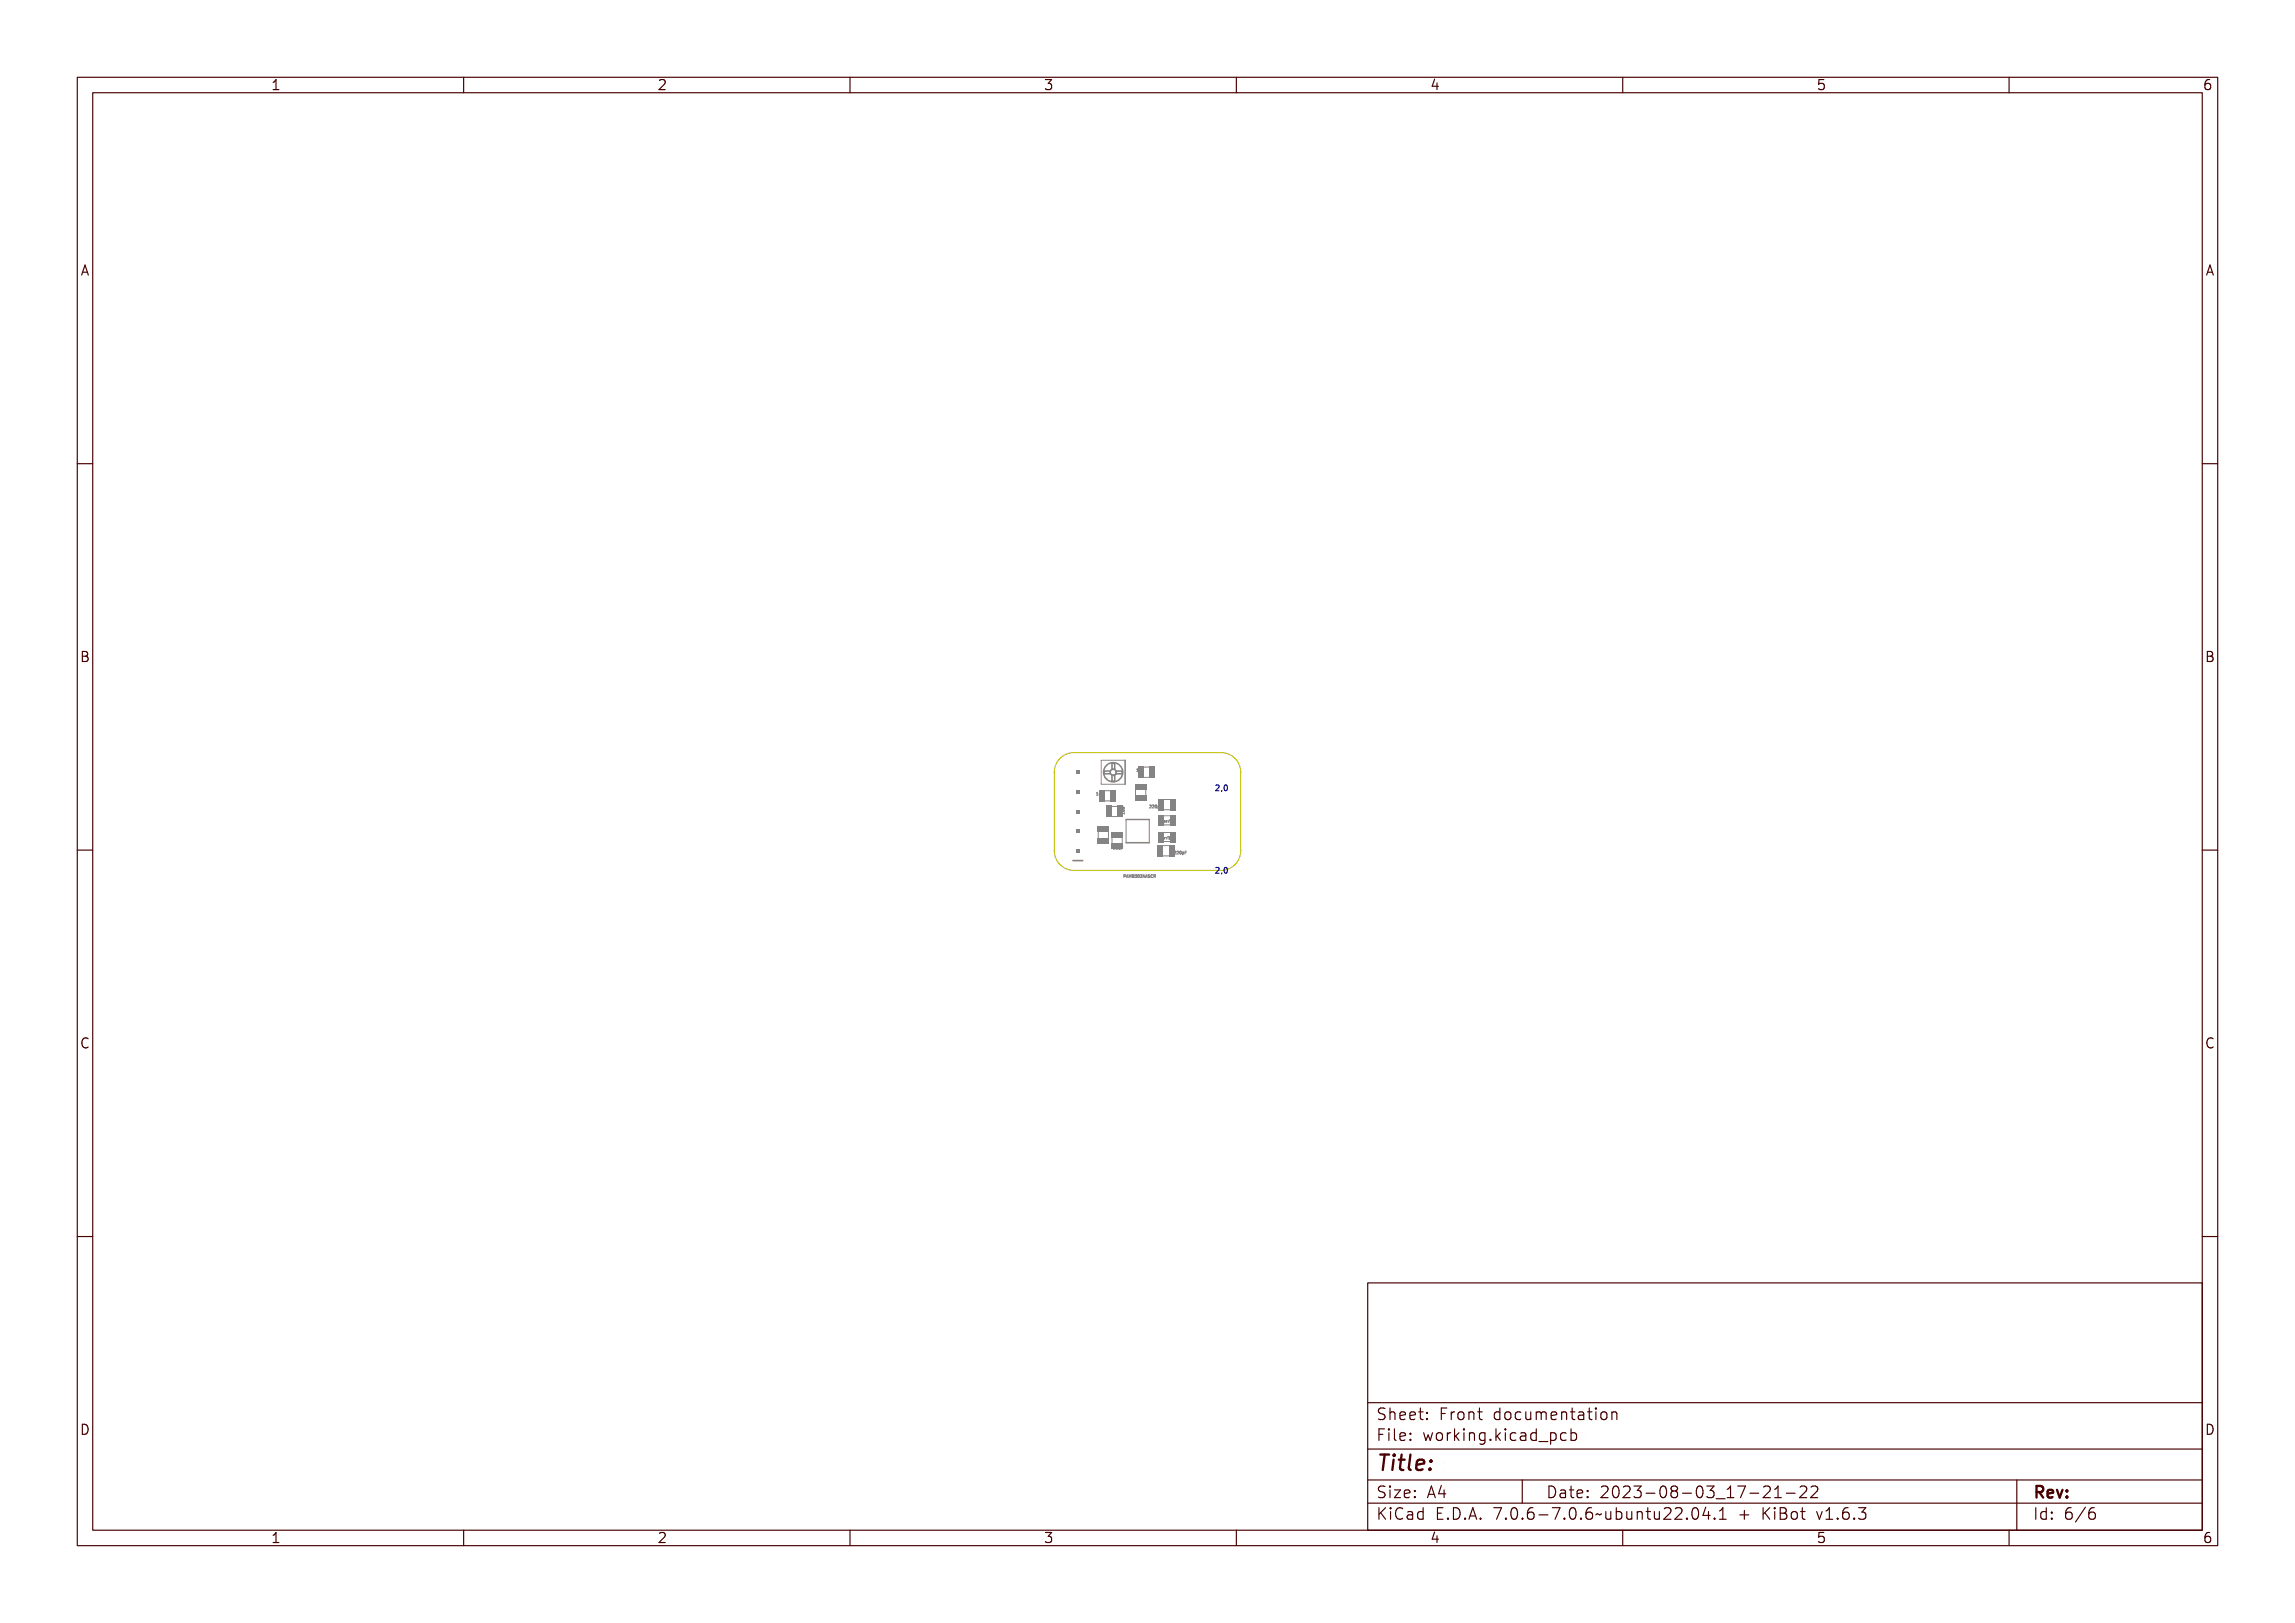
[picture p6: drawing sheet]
<svg xmlns="http://www.w3.org/2000/svg" width="297mm" height="210mm" viewBox="0 0 297 210" stroke-linecap="round" stroke-linejoin="round" font-family="sans-serif">
<defs><g id="words">
<text font-size="2.7" fill="#480000" x="178" y="190.3">Title:</text>
<g font-size="2" fill="#480000">
<text x="178" y="183.7">Sheet: Front documentation</text>
<text x="178" y="186.5">File: working.kicad_pcb</text>
<text x="178" y="193.9">Size: A4</text>
<text x="178" y="196.6">KiCad E.D.A. 7.0.6-7.0.6~ubuntu22.04.1 + KiBot v1.6.3</text>
<text x="200" y="193.9">Date: 2023-08-03_17-21-22</text>
<text x="263" y="196.6">Id: 6/6</text>
<text x="263" y="193.9">Rev:</text>
</g>
<g font-size="1.7" fill="#480000">
<text x="35" y="11.7">1</text>
<text x="85" y="11.7">2</text>
<text x="135" y="11.7">3</text>
<text x="185" y="11.7">4</text>
<text x="235" y="11.7">5</text>
<text x="285" y="11.7">6</text>
<text x="10.5" y="35.7">A</text>
<text x="285.5" y="35.7">A</text>
<text x="10.5" y="85.6">B</text>
<text x="285.5" y="85.6">B</text>
<text x="10.5" y="135.7">C</text>
<text x="285.5" y="135.7">C</text>
<text x="10.5" y="185.6">D</text>
<text x="285.5" y="185.6">D</text>
<text x="35" y="199.7">1</text>
<text x="85" y="199.7">2</text>
<text x="135" y="199.7">3</text>
<text x="185" y="199.7">4</text>
<text x="235" y="199.7">5</text>
<text x="285" y="199.7">6</text>
</g>
<g font-size="1" fill="#000084">
<text x="157.2" y="102.4">2,0</text>
<text x="157.2" y="113.1">2,0</text>
</g>
<g font-size=".5" fill="#848484">
<text x="147.2" y="99.9">1uF</text>
<text x="142" y="102.9">1uF</text>
<text x="145.5" y="105.4" transform="rotate(-90 145.5 105.4)">100</text>
<text x="148.7" y="104.6">220pF</text>
<text x="150.2" y="106.5">Ferrite</text>
<text x="144.2" y="109.9">10uF</text>
<text x="145.3" y="113.6">PAM8302AASCR</text>
<text x="150" y="108.6">Ferrite</text>
<text x="151.9" y="110.5">220pF</text>
</g>
</g></defs>
<g fill="none" stroke="#848484" stroke-width=".13">
<path d="M147.2 99.5h.2v.3v.1h-.2l.1-.4zM147.5 99.6l.1 .2 .1-.2v.3l-.2-.1zM147.8 99.5h.2h-.1v.1h.1l-.1 .1v.2zM142 102.6l.1-.1v.4h.1h-.2l.1-.3zM142.3 109h.2M142.3 108.7l.1-.1v.4M142.3 102.6l.1 .3 .1-.3v.3h-.2zM142.5 108.7l.1-.1v.4h.1h-.2v-.3zM142.6 102.5h.2l-.1 .1v.1h.1h-.1v.2zM142.7 108.6a.17 .17 0 0 1 .1 .2 .17 .17 0 0 1-.1 .1zM142.8 108.6a.16 .16 0 0 1 .2 .2 .16 .16 0 0 1-.2 .2zM142.8 108.7l.1 .1v.2z"/>
<path d="M143 108.6v.4M143 108.6l.1 .2 .2-.2-.2 .2 .2 .2-.2-.2-.1 .2zM143 108.8l.2 .2M143.2 108.6l-.2 .2M143.8 104.3h.8M143.8 105.7h.8M144.1 109.9h.2M144.1 109.6h.1M144.3 109.5h.1v.3l.1 .1h-.2v-.3zM144.6 109.5a.16 .16 0 0 1 .2 .2 .16 .16 0 0 1-.2 .1zM144.6 109.6h.1v.3zM144.8 109.6l.1 .3 .2-.3v.3h-.2z"/>
<path d="M145.1 109.5h.3l-.2 .1v.1h.1h-.1v.2zM145.2 105.3h.3v-.1v.2l-.3-.1v.1zM145.2 105a.17 .17 0 0 1 .2-.1 .17 .17 0 0 1 .1 .2h-.3zM145.2 104.7a.17 .17 0 0 1 .2-.1 .17 .17 0 0 1 .1 .2h-.3zM145.2 105h.3l-.2 .1zM145.2 104.7h.3l-.2 .1zM145.4 113.2h.1a.12 .12 0 0 1 .1 .2 .12 .12 0 0 1-.2 0v.2zM145.4 113.3h.1v.1h-.1zM145.7 113.2l.2 .4-.1-.1-.2 .1zM145.8 113.3v.1h-.1zM145.9 113.2l.2 .2 .1-.2v.4l-.1-.3v.1l-.1-.1-.1 .3zM146.3 113.2a.2 .2 0 0 1 .2 .2 .2 .2 0 0 1-.1 .2 .1 .1 0 0 1-.1-.1 .1 .1 0 0 1 0-.1z"/>
<path d="M146.6 113.2h.1v.2a.11 .11 0 0 1 0 .2 .11 .11 0 0 1-.2-.1h.2l-.1-.1 .1-.1zM146.9 113.2a.16 .16 0 0 1 .2 .2 .16 .16 0 0 1-.2 .1zM146.9 113.3h.1v.2zM147.1 113.2l.2 .1-.1 .2 .2 .1h-.3l.2-.3zM147.2 101.7h.1v.3h.1h-.2v-.3zM147.2 102h.2M147.2 101.7l.1-.1v.4M147.5 101.7a.16 .16 0 0 1 .2 .1 .16 .16 0 0 1-.2 .2zM147.5 113.2l.2 .4-.1-.1-.2 .1zM147.5 101.7l.1 .1-.1 .2zM147.5 113.3l.1 .1h-.1zM147.6 102h.1"/>
<path d="M147.6 101.7v.3M147.6 101.6h.1M147.6 101.6v.1M147.7 101.6v.1M147.7 101.7v.3M147.7 102h.1M147.8 101.7a.16 .16 0 0 1 .2 .1 .16 .16 0 0 1-.2 .2zM147.8 113.2l.2 .4-.1-.1-.2 .1zM147.8 101.7l.1 .1-.1 .2zM147.8 113.3l.1 .1h-.1zM147.9 102h.1M147.9 101.7v.3"/>
<path d="M148 101.6a.18 .18 0 0 1 .1 .2 .18 .18 0 0 1-.1 .2M148 101.6l-.1 .1M148.1 113.2h.1l-.1 .1a.14 .14 0 0 1 .2 .2 .16 .16 0 0 1-.3 .1l.2-.1-.2-.2zM148.4 113.3h.1a.13 .13 0 0 0-.1 .1 .13 .13 0 0 0 .1 .1v.1a.18 .18 0 0 1-.2-.1 .18 .18 0 0 1 .1-.2zM148.6 113.2l.2 .1v.1l.1 .2-.2-.2-.1 .2zM148.7 113.3h.1v.1h-.1zM148.7 104.2l.2 .1-.1 .2 .1 .1h-.2l.2-.3zM149 104.2l.2 .1-.1 .2 .1 .1h-.2l.2-.3zM149 113.2h.1M149.1 113.5l-.1 .1M149.1 113.2h.1M149.2 113.5h-.1"/>
<path d="M149.4 104.2a.16 .16 0 0 1 .1 .2 .16 .16 0 0 1-.2 .1zM149.4 113.4l.1 .2M149.4 104.2l.1 .1-.1 .2zM149.5 113.2h-.2v.4M149.5 113.2h.1M149.5 113.2v.2h-.2M149.6 104.3h.1a.12 .12 0 0 1 .1 .1 .12 .12 0 0 1-.1 .1l-.1 .2zM149.9 104.2h.2h-.1v.1h.1l-.1 .1v.2zM150 108.3h.2h-.1v.1h.1h-.1v.2zM150.2 104.3h.1M150.2 104.2h.2M150.3 106.1h.2h-.2v.1h.2l-.2 .1v.2z"/>
<path d="M150.3 108.4h.2v.1h-.2l.2 .1a.14 .14 0 0 1-.2 0 .14 .14 0 0 1 0-.2zM150.4 108.4l.1 .1zM150.6 106.2h.1l.1 .1h-.2l.2 .1-.1 .1a.14 .14 0 0 1-.2-.1 .14 .14 0 0 1 .1-.2zM150.6 106.2l.1 .1zM150.6 108.3l.2 .1h-.1v.2zM150.9 106.2h.2l-.2 .1v.2zM150.9 108.3l.2 .1h-.1v.2zM151.2 106.2h.2l-.2 .1v.2zM151.2 108.3h.1v.3h.1h-.2h.1zM151.3 108.2v.1zM151.5 106.2h.1v.2l.1 .1h-.3l.1-.1zM151.5 106.1h.1z"/>
<path d="M151.5 108.3h.2l-.1 .1 .1 .2h-.1l-.1-.2zM151.7 106.2l.1-.1 .1 .1h-.1l.1 .3-.1-.1zM151.8 108.4h.2v.1h-.2l.2 .1h-.1a.14 .14 0 0 1-.1 0 .14 .14 0 0 1 0-.2zM151.8 108.4l.2 .1zM151.9 110.2h.2l-.1 .3h.1h-.2l.2-.2zM152.1 106.2h.1l.1 .1h-.2l.1 .1v.1a.14 .14 0 0 1-.2-.1 .14 .14 0 0 1 .1-.2zM152.1 106.2l.1 .1zM152.2 110.2h.2l-.1 .3h.1h-.2l.2-.2zM152.6 110.2a.16 .16 0 0 1 .1 .1 .16 .16 0 0 1-.2 .2zM152.6 110.2l.1 .1-.1 .2zM152.8 110.3a.12 .12 0 0 1 .2 .1 .12 .12 0 0 1-.2 .1v.1zM153.1 110.2h.2h-.1v.1h.1l-.1 .1v.1z"/>
<path d="M153.4 110.3h.1M153.4 110.1h.1"/>
<circle cx="142.9" cy="108.8" r=".03"/>
<circle cx="144.6" cy="109.7" r=".03"/>
<circle cx="145.3" cy="105" r=".03"/>
<circle cx="145.3" cy="104.7" r=".03"/>
<circle cx="146.4" cy="113.3" r=".06"/>
<circle cx="146.4" cy="113.5" r=".07"/>
<circle cx="147" cy="113.4" r=".03"/>
<circle cx="147.5" cy="101.8" r=".03"/>
<circle cx="147.8" cy="101.8" r=".03"/>
<circle cx="149.4" cy="104.4" r=".03"/>
<circle cx="149.7" cy="104.4" r=".09"/>
<circle cx="152.6" cy="110.3" r=".03"/>
<circle cx="152.9" cy="110.4" r=".09"/>
</g>
<g fill="#848484">
<path d="M143.1 104.3h.7v1.4h-.7z" fill-rule="evenodd"/>
<path d="M144.5 104.3h.8v1.4h-.8z" fill-rule="evenodd"/>
</g>
<path d="M145.7 106v3M148.7 106v3" fill="none" stroke="#848484" stroke-width=".13"/>
<path d="M138.8 111.4h1.3M145.7 106h3M145.7 109h3" fill="none" stroke="#848484" stroke-width=".2"/>
<g fill="#848484">
<path d="M139.2 109.8h.5v.5h-.5z" fill-rule="evenodd"/>
<path d="M139.2 107.3h.5v.5h-.5z" fill-rule="evenodd"/>
<path d="M139.2 104.8h.5v.5h-.5z" fill-rule="evenodd"/>
<path d="M139.2 102.2h.5v.5h-.5z" fill-rule="evenodd"/>
<path d="M139.2 99.7h.5v.5h-.5z" fill-rule="evenodd"/>
</g>
<path d="M142.9 103.6h.8M142.9 102.3h.7" fill="none" stroke="#848484" stroke-width=".13"/>
<g fill="#848484">
<path d="M143.6 102.2h.8v1.5h-.8z" fill-rule="evenodd"/>
<path d="M142.2 102.2h.7v1.5h-.7z" fill-rule="evenodd"/>
</g>
<path d="M142.1 107.7v.7M143.4 107.7v.7" fill="none" stroke="#848484" stroke-width=".13"/>
<g fill="#848484">
<path d="M142.1 108.4h1.4v.7h-1.4z" fill-rule="evenodd"/>
<path d="M142.1 106.9h1.4v.8h-1.4z" fill-rule="evenodd"/>
</g>
<path d="M143.9 108.4v.8M145.2 108.4v.8" fill="none" stroke="#848484" stroke-width=".13"/>
<g fill="#848484">
<path d="M143.8 109.2h1.5v.7h-1.5z" fill-rule="evenodd"/>
<path d="M143.8 107.7h1.5v.8h-1.5z" fill-rule="evenodd"/>
</g>
<path d="M150.5 110.7h.8M150.5 109.4h.8" fill="none" stroke="#848484" stroke-width=".13"/>
<g fill="#848484">
<path d="M151.3 109.4h.7v1.4h-.7z" fill-rule="evenodd"/>
<path d="M149.8 109.4h.8v1.4h-.8z" fill-rule="evenodd"/>
</g>
<path d="M150.6 107.7h.9M150.6 108.9h.9" fill="none" stroke="#848484" stroke-width=".13"/>
<g fill="#848484">
<path d="M150 107.7h.6v1.3h-.6z" fill-rule="evenodd"/>
<path d="M151.4 107.7h.7v1.3h-.7z" fill-rule="evenodd"/>
</g>
<path d="M147 102.2v.8M148.3 102.2v.8" fill="none" stroke="#848484" stroke-width=".13"/>
<g fill="#848484">
<path d="M146.9 101.5h1.4v.7h-1.4z" fill-rule="evenodd"/>
<path d="M146.9 102.9h1.4v.8h-1.4z" fill-rule="evenodd"/>
</g>
<path d="M148 99.3h.7M148 100.6h.8" fill="none" stroke="#848484" stroke-width=".13"/>
<g fill="#848484">
<path d="M148.7 99.2h.8v1.4h-.8z" fill-rule="evenodd"/>
<path d="M147.3 99.2h.7v1.4h-.7z" fill-rule="evenodd"/>
</g>
<path d="M150.6 105.6h.9M150.6 106.7h.9" fill="none" stroke="#848484" stroke-width=".13"/>
<g fill="#848484">
<path d="M150 105.5h.6v1.3h-.6z" fill-rule="evenodd"/>
<path d="M151.4 105.5h.7v1.3h-.7z" fill-rule="evenodd"/>
</g>
<g fill="none" stroke="#848484" stroke-width=".2">
<path d="M143.7 99.8h-.8v.3h.8M144 99.5h.3v-.7h-.4v.8M144.5 99.8h.7v.3h-.7zM145.6 98.4v3.1M143.9 100.3h.4v.8h-.4z"/>
<circle cx="144.1" cy="99.9" r="1.24"/>
<circle cx="144.1" cy="99.9" r=".39"/>
</g>
<path d="M145.6 98.4h-3.1v3.1h3.1M150.7 104.8h.7M150.7 103.5h.7" fill="none" stroke="#848484" stroke-width=".13"/>
<g fill="#848484">
<path d="M151.4 103.4h.7v1.4h-.7z" fill-rule="evenodd"/>
<path d="M149.9 103.4h.8v1.4h-.8z" fill-rule="evenodd"/>
</g>
<path d="M137 98.3a2.54 2.54 0 0 1 2-.9h19a2.54 2.54 0 0 1 2.6 2.5v10.2a2.54 2.54 0 0 1-2.6 2.5h-19a2.54 2.54 0 0 1-2.6-2.5v-10.2l.1-.6z" fill="none" stroke="#c2c200" stroke-width=".13"/>
<g fill="none" stroke="#000084" stroke-width=".13">
<path d="M157.2 101.7a.27 .27 0 0 1 .4 .1 .27 .27 0 0 1-.1 .4l-.2 .1h.4v.1h-.5l.3-.3a.18 .18 0 0 0 0-.3 .18 .18 0 0 0-.3 0zM157.2 112.4a.27 .27 0 0 1 .4 0 .27 .27 0 0 1-.1 .4l-.2 .2h.4v.1h-.5l.3-.4a.18 .18 0 0 0 0-.3 .18 .18 0 0 0-.3 .1zM158 102.3h.1v.1l-.1 .1zM158 112.9h.1v.1l-.1 .2zM158.5 101.8l.1-.1a.35 .35 0 0 1 .3 .3 .35 .35 0 0 1-.3 .4l-.2-.2zM158.5 112.4h.1a.35 .35 0 0 1 .3 .3 .35 .35 0 0 1-.3 .4l-.2-.2zM158.6 101.8a.3 .3 0 0 1 .2 .2 .3 .3 0 0 1-.2 .3l-.1-.3zM158.6 112.4a.3 .3 0 0 1 .2 .3 .3 .3 0 0 1-.2 .3l-.1-.3z"/>
<circle cx="158.7" cy="102" r=".06"/>
<circle cx="158.7" cy="112.7" r=".06"/>
</g>
<g fill="none" stroke="#480000" stroke-width=".15">
<path d="M10 10h277v190h-277zM12 12h273v186h-273zM60 10v2M110 10v2M160 10v2M210 10v2M260 10v2M10 60h2M285 60h2M10 110h2M285 110h2M10 160h2"/>
<path d="M285 160h2M177 166h108v32h-108zM60 198v2M110 198v2M160 198v2M177 181.5h108M177 187.5h108M177 191.5h108M177 194.5h108M178.1 195.2h.2v.6l.6-.6h.3l-.6 .6 .6 .8h-.2l-.5-.7-.2 .2v.5h-.2zM178.2 185h.9v.2h-.7v.4h.6v.2h-.6v.7h-.2zM178.3 182.4l.5-.1h.2v.2a.34 .34 0 0 0-.4-.1 .34 .34 0 0 0-.2 .4 .62 .62 0 0 1 .6 .7 .71 .71 0 0 1-.8 .2v-.2a.4 .4 0 0 0 .4 .1 .4 .4 0 0 0 .3-.3l-.4-.2a.4 .4 0 0 1-.3-.3 .4 .4 0 0 1 .1-.4z"/>
<path d="M178.3 192.5l.5-.1h.2v.2a.34 .34 0 0 0-.4-.1 .34 .34 0 0 0-.2 .4 .62 .62 0 0 1 .6 .7 .71 .71 0 0 1-.8 .2v-.2a.4 .4 0 0 0 .4 .1 .4 .4 0 0 0 .3-.3l-.4-.2a.4 .4 0 0 1-.3-.3 .4 .4 0 0 1 .1-.4zM179.4 182.2h.2v.6a.35 .35 0 0 1 .4-.1 .35 .35 0 0 1 .2 .4v.6h-.2v-.8l-.2-.1a.28 .28 0 0 0-.2 .3v.6h-.2zM179.5 185.4h.4v.9h.4v.2h-.9v-.2h.3v-.8h-.2zM179.5 192.8h.4v.9h.4v.1h-.9v-.1h.3v-.8h-.2zM179.5 195.6h.4v.9h.4v.1h-.9v-.1h.3v-.8h-.2zM179.7 184.9h.2v.3h-.2zM179.7 192.3h.2v.3h-.2zM179.7 195.1h.2v.3h-.2zM180.6 184.9h.4v1.3l.1 .1h.3v.2a.4 .4 0 0 1-.5-.4v-1h-.3zM180.6 192.8h.8v.1l-.6 .8h.6v.1h-.8v-.1l.6-.8h-.6zM180.7 182.8a.49 .49 0 0 1 .6-.1 .49 .49 0 0 1 .2 .5h-.8a.42 .42 0 0 0 .3 .4 .42 .42 0 0 0 .4-.1v.2a.6 .6 0 0 1-.8-.1 .6 .6 0 0 1 .1-.8zM180.7 195.4l.3-.2h.2h.3v.2a.43 .43 0 0 0-.6 0 .43 .43 0 0 0-.2 .5 .43 .43 0 0 0 .2 .5 .43 .43 0 0 0 .6 0v.2a.62 .62 0 0 1-.7 0 .62 .62 0 0 1-.3-.7z"/>
<path d="M180.8 182.9l.2-.1a.27 .27 0 0 1 .3 .3h-.6zM181.8 195.6a.5 .5 0 0 1 .6-.1 .5 .5 0 0 1 .2 .5v.6h-.1v-.1a.38 .38 0 0 1-.5 .2 .38 .38 0 0 1-.2-.5 .38 .38 0 0 1 .4-.2h.3a.35 .35 0 0 0-.3-.4 .35 .35 0 0 0-.4 .2zM181.9 182.8a.49 .49 0 0 1 .6-.1 .49 .49 0 0 1 .2 .5h-.8a.42 .42 0 0 0 .3 .4 .42 .42 0 0 0 .5-.1v.2a.6 .6 0 0 1-.9-.1 .6 .6 0 0 1 .1-.8zM181.9 185.5a.49 .49 0 0 1 .6-.1 .49 .49 0 0 1 .2 .5h-.8a.42 .42 0 0 0 .3 .4 .42 .42 0 0 0 .5-.1v.2a.6 .6 0 0 1-.9-.1 .6 .6 0 0 1 .1-.8zM181.9 192.9a.49 .49 0 0 1 .6-.1 .49 .49 0 0 1 .2 .5h-.8a.42 .42 0 0 0 .3 .4 .42 .42 0 0 0 .5-.1v.2a.6 .6 0 0 1-.9-.1 .6 .6 0 0 1 .1-.8zM182 196.2l.5-.1a.31 .31 0 0 1-.2 .4 .31 .31 0 0 1-.4-.1zM182 182.9l.2-.1a.27 .27 0 0 1 .3 .3h-.6zM182 185.6l.2-.1a.27 .27 0 0 1 .3 .3h-.6zM182 193l.2-.1a.27 .27 0 0 1 .3 .3h-.6zM183 195.7l.4-.2 .2 .2v-.6h.2v1.5h-.2v-.1a.42 .42 0 0 1-.5 .1 .42 .42 0 0 1-.2-.5zM183.2 195.8a.23 .23 0 0 1 .4 0v.3a.33 .33 0 0 1-.2 .4 .48 .48 0 0 1-.2-.7zM183.2 182.3h.2v.4h.4v.1h-.4v.7l.1 .1h.3v.1a.41 .41 0 0 1-.6-.3v-.6h-.3v-.1h.3z"/>
<path d="M183.3 185.4h.2v.3h-.2zM183.3 186.2h.2v.3h-.2zM183.3 192.8h.2v.3h-.2zM183.3 193.6h.2v.2h-.2zM184.5 182.7h.2v.3h-.2zM184.5 183.5h.2v.2h-.2zM185.2 185.4h.2l.2 .8 .1-.5h.2l.2 .5 .1-.8h.2l-.2 1.1h-.2l-.2-.7-.2 .7h-.1zM185.4 195.2h.9v.2h-.7v.4h.6v.2h-.6v.5h.7v.1h-.9zM185.7 192.4h.2l.5 1.4h-.2l-.1-.3h-.5l-.1 .3h-.2zM185.8 192.6l.2 .7h-.4zM186.6 182.3h.9v.2h-.7v.4h.6v.2h-.6v.6h-.2zM186.7 185.5a.56 .56 0 0 1 .8 .2 .56 .56 0 0 1-.3 .7 .57 .57 0 0 1-.6-.2 .57 .57 0 0 1 .1-.7z"/>
<path d="M186.8 185.6a.26 .26 0 0 1 .3-.1 .26 .26 0 0 1 .2 .2v.2a.33 .33 0 0 1-.3 .4l-.2-.2zM186.9 196.4h.2v.2h-.2zM187.1 192.4h.2v.9h.2v.2h-.2v.3h-.2v-.3h-.6v-.2zM187.1 192.6v.7h-.4zM187.8 195.2a.76 .76 0 0 1 .9 .7 .76 .76 0 0 1-.9 .7zM188 195.4a.5 .5 0 0 1 .5 .2 .5 .5 0 0 1 0 .5 .39 .39 0 0 1-.5 .4zM188 182.7h.2v.2a.41 .41 0 0 1 .6-.2v.2a.37 .37 0 0 0-.5-.1 .37 .37 0 0 0-.1 .4v.5h-.2zM188 185.4h.2v.2a.41 .41 0 0 1 .6-.2v.2a.37 .37 0 0 0-.5-.1 .37 .37 0 0 0-.1 .4v.6h-.2zM189.1 184.9h.1v.9l.5-.4h.2l-.4 .4 .5 .7h-.2l-.4-.6-.2 .1v.5h-.1zM189.1 182.8a.56 .56 0 0 1 .8 .2 .56 .56 0 0 1-.3 .7 .57 .57 0 0 1-.6-.2 .57 .57 0 0 1 .1-.7zM189.2 182.9a.26 .26 0 0 1 .3-.1 .26 .26 0 0 1 .2 .2v.2a.33 .33 0 0 1-.3 .4l-.2-.2zM189.3 196.4h.3v.2h-.3z"/>
<path d="M190.2 182.7h.2v.1a.35 .35 0 0 1 .4-.1 .35 .35 0 0 1 .3 .4v.6h-.2v-.8l-.2-.1a.28 .28 0 0 0-.3 .3v.6h-.2zM190.3 185.4h.4v.9h.4v.2h-.9v-.2h.4v-.8h-.3zM190.5 195.2h.3l.4 1.4h-.2l-.1-.3h-.5l-.1 .3h-.2zM190.6 184.9h.1v.3h-.1zM190.6 195.4l.2 .7h-.4zM191.4 185.4h.2v.1a.35 .35 0 0 1 .4-.1 .35 .35 0 0 1 .3 .4v.7h-.2v-.9l-.2-.1a.28 .28 0 0 0-.3 .3v.7h-.2zM191.7 182.3h.1v.4h.4v.1h-.4v.7l.1 .1h.3v.1a.41 .41 0 0 1-.5-.3v-.6h-.3v-.1h.3zM191.7 196.4h.3v.2h-.3zM192.7 185.5l.3-.2 .3 .2v-.1h.2v1a.53 .53 0 0 1-.8 .4v-.2a.36 .36 0 0 0 .4 .1 .36 .36 0 0 0 .2-.4l-.2 .1a.51 .51 0 0 1-.5-.2 .51 .51 0 0 1 0-.5zM192.8 185.6a.25 .25 0 0 1 .3-.1 .25 .25 0 0 1 .2 .2v.2a.32 .32 0 0 1-.3 .4 .47 .47 0 0 1-.2-.7zM193.8 195.2h.9l-.5 1.4h-.2l.5-1.2h-.7zM193.9 182.8l.3-.2 .3 .2v-.6h.2v1.5h-.2v-.1a.42 .42 0 0 1-.6 .1 .42 .42 0 0 1-.1-.5z"/>
<path d="M194.1 182.8a.42 .42 0 0 1 .4 .4 .42 .42 0 0 1-.3 .4 .48 .48 0 0 1-.1-.8zM194.1 186.2h.3v.3h-.3zM195.1 184.9h.2v.9l.4-.4h.3l-.5 .4 .5 .7h-.2l-.4-.6-.1 .1v.5h-.2zM195.1 182.8a.56 .56 0 0 1 .8 .2 .56 .56 0 0 1-.3 .7 .57 .57 0 0 1-.6-.2 .57 .57 0 0 1 .1-.7zM195.2 182.9a.26 .26 0 0 1 .3-.1 .26 .26 0 0 1 .2 .2v.2a.33 .33 0 0 1-.3 .4l-.2-.2zM195.3 196.4h.3v.2h-.3zM196.3 185.4h.5v.9h.3v.2h-.9v-.2h.4v-.8h-.3zM196.3 195.4a.45 .45 0 0 1 .5-.2 .45 .45 0 0 1 .3 .5v.2a.51 .51 0 0 1-.2 .6 .51 .51 0 0 1-.6 0l-.1-.6zM196.4 182.8l.5-.2 .2 .1v.2a.4 .4 0 0 0-.6 0 .4 .4 0 0 0 0 .6 .4 .4 0 0 0 .6 0v.2a.58 .58 0 0 1-.8-.1 .58 .58 0 0 1 .1-.8zM196.5 195.4a.39 .39 0 0 1 .4 .5v.2a.29 .29 0 0 1-.3 .4 .29 .29 0 0 1-.2-.4v-.5zM196.6 184.9h.2v.3h-.2zM197 191.5v3"/>
<path d="M197.4 182.7h.2v.8l.2 .1a.28 .28 0 0 0 .3-.3v-.6h.2v1h-.2v-.1a.35 .35 0 0 1-.4 .2 .35 .35 0 0 1-.3-.5zM197.6 185.5l.5-.2 .2 .1v.2a.4 .4 0 0 0-.6 0 .4 .4 0 0 0 0 .6 .4 .4 0 0 0 .6 0v.2a.58 .58 0 0 1-.8-.1 .58 .58 0 0 1 .1-.8zM197.7 196.4h.3v.2h-.3zM198.6 182.7h.1a.21 .21 0 0 1 .2-.1 .21 .21 0 0 1 .2 .2l.2-.2 .1 .1a1.27 1.27 0 0 1 .2 1h-.2v-.8l-.1-.1-.2 .1v.8h-.1v-.8l-.2-.1-.1 .1v.8h-.1zM198.7 185.4a.5 .5 0 0 1 .5-.1 .5 .5 0 0 1 .3 .5v.7h-.2v-.2a.38 .38 0 0 1-.5 .2 .38 .38 0 0 1-.2-.5 .38 .38 0 0 1 .5-.2h.2a.35 .35 0 0 0-.3-.4 .35 .35 0 0 0-.3 .2zM198.7 195.4l.3-.2h.2h.2v.2a.43 .43 0 0 0-.5 0 .43 .43 0 0 0-.1 .5 .44 .44 0 0 1 .6-.1 .44 .44 0 0 1 .1 .6 .47 .47 0 0 1-.6 .3 .47 .47 0 0 1-.3-.5v-.5zM198.8 186l.5-.1a.31 .31 0 0 1-.1 .4 .31 .31 0 0 1-.4-.1zM198.9 195.9a.3 .3 0 0 1 .4 .3 .3 .3 0 0 1-.4 .2l-.1-.2zM199.9 185.5l.3-.2 .3 .2v-.6h.2v1.6h-.2v-.2a.42 .42 0 0 1-.5 .1 .42 .42 0 0 1-.2-.5zM199.9 182.8a.49 .49 0 0 1 .6-.1 .49 .49 0 0 1 .2 .5h-.7a.42 .42 0 0 0 .2 .4 .42 .42 0 0 0 .5-.1v.2a.6 .6 0 0 1-.8-.1 .6 .6 0 0 1 0-.8zM200 196h.5v.2h-.5zM200 185.6a.23 .23 0 0 1 .4 0l.1 .3a.33 .33 0 0 1-.3 .4 .48 .48 0 0 1-.2-.7z"/>
<path d="M200.1 182.9l.2-.1a.27 .27 0 0 1 .3 .3h-.6zM200.1 192.4a.76 .76 0 0 1 1 .7 .76 .76 0 0 1-1 .7zM200.3 192.6a.5 .5 0 0 1 .5 .2 .5 .5 0 0 1 .1 .5 .39 .39 0 0 1-.6 .4zM200.9 186.8h1.2v.1h-1.2zM201 195.2h.9l-.5 1.4h-.2l.5-1.2h-.7zM201.1 182.7h.1v.1a.35 .35 0 0 1 .5-.1 .35 .35 0 0 1 .2 .4v.6h-.2v-.8l-.2-.1a.28 .28 0 0 0-.3 .3v.6h-.1zM201.4 192.8a.5 .5 0 0 1 .6-.1 .5 .5 0 0 1 .2 .5v.6h-.1v-.1a.38 .38 0 0 1-.5 .2 .38 .38 0 0 1-.2-.5 .38 .38 0 0 1 .4-.2h.3a.35 .35 0 0 0-.3-.4 .35 .35 0 0 0-.4 .2zM201.6 193.4l.5-.1a.31 .31 0 0 1-.2 .4 .31 .31 0 0 1-.4-.1zM202.2 185.4h.2v.1a.42 .42 0 0 1 .6-.1 .42 .42 0 0 1 .1 .5 .42 .42 0 0 1-.1 .5 .42 .42 0 0 1-.6-.1v.6h-.2zM202.5 182.3h.2v.4h.4v.1h-.4v.7l.1 .1h.3v.1a.41 .41 0 0 1-.6-.3v-.6h-.3v-.1h.3zM202.5 185.6a.24 .24 0 0 1 .3-.1 .24 .24 0 0 1 .1 .2l.1 .2a.32 .32 0 0 1-.3 .4 .48 .48 0 0 1-.2-.7zM202.5 196.4h.3v.2h-.3z"/>
<path d="M202.8 192.4h.2v.4h.4v.1h-.4v.7l.1 .1h.3v.1a.41 .41 0 0 1-.6-.3v-.6h-.3v-.1h.3zM203.5 182.7a.5 .5 0 0 1 .5-.1 .5 .5 0 0 1 .3 .5v.6h-.2v-.1a.38 .38 0 0 1-.5 .2 .38 .38 0 0 1-.2-.5 .38 .38 0 0 1 .5-.2h.2a.35 .35 0 0 0-.2-.4 .35 .35 0 0 0-.4 .2zM203.5 195.4a.45 .45 0 0 1 .6-.2 .45 .45 0 0 1 .2 .5v.2a.51 .51 0 0 1-.1 .6 .51 .51 0 0 1-.7 0l-.1-.6zM203.6 185.5l.5-.2 .2 .1v.2a.4 .4 0 0 0-.5 0 .4 .4 0 0 0 0 .6 .4 .4 0 0 0 .5 0v.2a.58 .58 0 0 1-.8-.1 .58 .58 0 0 1 .1-.8zM203.7 183.3l.4-.1a.31 .31 0 0 1-.1 .4 .31 .31 0 0 1-.4-.1zM203.7 195.4a.39 .39 0 0 1 .4 .5v.2a.29 .29 0 0 1-.2 .4 .29 .29 0 0 1-.3-.4v-.5zM203.9 192.9a.49 .49 0 0 1 .6-.1 .49 .49 0 0 1 .2 .5h-.8a.42 .42 0 0 0 .3 .4 .42 .42 0 0 0 .5-.1v.2a.6 .6 0 0 1-.9-.1 .6 .6 0 0 1 .1-.8zM204 193l.2-.1a.27 .27 0 0 1 .3 .3h-.6zM204.7 184.9h.1v.6a.41 .41 0 0 1 .6-.1 .41 .41 0 0 1 .2 .5 .42 .42 0 0 1-.2 .5 .42 .42 0 0 1-.6-.1v.2h-.1zM204.9 182.3h.2v.4h.4v.1h-.4v.7l.1 .1h.3v.1a.41 .41 0 0 1-.6-.3v-.6h-.3v-.1h.3zM204.9 185.6a.24 .24 0 0 1 .3-.1 .24 .24 0 0 1 .2 .2v.2a.32 .32 0 0 1-.3 .4 .48 .48 0 0 1-.2-.7zM204.9 196.4h.3v.2h-.3z"/>
<path d="M205.3 192.8h.2v.3h-.2zM205.3 193.6h.2v.2h-.2zM205.9 182.7h.5v.9h.3v.1h-.9v-.1h.4v-.8h-.3zM205.9 195.4l.3-.2h.2h.2v.2a.43 .43 0 0 0-.5 0 .43 .43 0 0 0-.1 .5 .44 .44 0 0 1 .6-.1 .44 .44 0 0 1 .1 .6 .47 .47 0 0 1-.5 .3 .47 .47 0 0 1-.4-.5v-.5zM206.1 195.9a.3 .3 0 0 1 .5 .3 .3 .3 0 0 1-.5 .2l-.1-.2zM206.2 182.2h.2v.3h-.2zM207 196l.3-.1 .5 .1 .2-.1a.32 .32 0 0 1-.5 .2h-.3l-.2 .1zM207.1 182.8a.56 .56 0 0 1 .8 .2 .56 .56 0 0 1-.2 .7 .57 .57 0 0 1-.7-.2 .57 .57 0 0 1 .1-.7zM207.3 182.9a.26 .26 0 0 1 .2-.1 .26 .26 0 0 1 .2 .2l.1 .2a.33 .33 0 0 1-.3 .4l-.3-.2zM207.4 192.5a.5 .5 0 0 1 .7 0 .5 .5 0 0 1-.1 .7l-.4 .5h.7v.1h-.9v-.1l.2-.3a.72 .72 0 0 0 .4-.8l-.3-.1-.3 .2zM208.3 182.7h.1v.1a.35 .35 0 0 1 .5-.1 .35 .35 0 0 1 .2 .4v.6h-.2v-.8l-.2-.1a.28 .28 0 0 0-.3 .3v.6h-.1zM208.3 195.6h.1l.1 .8 .2 .1a.28 .28 0 0 0 .2-.3v-.6h.2v1h-.2v-.1a.35 .35 0 0 1-.4 .2 .35 .35 0 0 1-.2-.5z"/>
<path d="M208.7 192.6a.45 .45 0 0 1 .5-.2 .45 .45 0 0 1 .3 .5v.2a.51 .51 0 0 1-.2 .6 .51 .51 0 0 1-.6 0l-.1-.6zM208.9 192.6a.39 .39 0 0 1 .4 .5v.2a.29 .29 0 0 1-.3 .4 .29 .29 0 0 1-.2-.4v-.5zM209.5 195.1h.2v.6a.41 .41 0 0 1 .5-.1 .41 .41 0 0 1 .2 .5 .42 .42 0 0 1-.2 .5 .42 .42 0 0 1-.5-.1v.1h-.2zM209.7 195.8a.24 .24 0 0 1 .3-.1 .24 .24 0 0 1 .2 .2v.2a.32 .32 0 0 1-.3 .4 .48 .48 0 0 1-.2-.7zM209.8 192.5a.5 .5 0 0 1 .7 0 .5 .5 0 0 1-.1 .7l-.4 .5h.7v.1h-.9v-.1l.2-.3a.72 .72 0 0 0 .4-.8l-.3-.1-.3 .2zM210 198v2M210.7 195.6h.2v.8l.2 .1a.28 .28 0 0 0 .2-.3v-.6h.2v1h-.2v-.1a.35 .35 0 0 1-.4 .2 .35 .35 0 0 1-.2-.5zM211 192.4a.49 .49 0 0 1 .6 0 .49 .49 0 0 1 .2 .6l-.2 .1a.45 .45 0 0 1 .2 .6 .45 .45 0 0 1-.6 .2l-.2-.1v-.2a.37 .37 0 0 0 .5 .1 .37 .37 0 0 0 .1-.5h-.4v-.2a.28 .28 0 0 0 .4-.1 .28 .28 0 0 0 0-.3 .28 .28 0 0 0-.4 0h-.2zM211.9 195.6h.2v.1a.35 .35 0 0 1 .4-.1 .35 .35 0 0 1 .2 .4v.6h-.2v-.8l-.2-.1a.28 .28 0 0 0-.2 .3v.6h-.2zM212.4 193.2h.5v.2h-.5zM213.3 195.2h.2v.4h.4v.1h-.4v.7l.1 .1h.3v.1a.41 .41 0 0 1-.6-.3v-.6h-.3v-.1h.3zM213.5 192.6a.45 .45 0 0 1 .5-.2 .45 .45 0 0 1 .3 .5v.2a.51 .51 0 0 1-.2 .6 .51 .51 0 0 1-.6 0l-.1-.6z"/>
<path d="M213.7 192.6a.39 .39 0 0 1 .4 .5v.2a.29 .29 0 0 1-.3 .4 .29 .29 0 0 1-.2-.4v-.5zM214.3 195.6h.2v.8l.2 .1a.28 .28 0 0 0 .2-.3v-.6h.2v1h-.2v-.1a.35 .35 0 0 1-.4 .2 .35 .35 0 0 1-.2-.5zM214.7 192.5a.41 .41 0 0 1 .6-.1 .41 .41 0 0 1 0 .6l-.1 .1a.43 .43 0 0 1 .3 .6 .43 .43 0 0 1-.7 .2 .41 .41 0 0 1-.2-.4 .41 .41 0 0 1 .3-.4l-.3-.2zM215.5 195.3a.5 .5 0 0 1 .7 0 .5 .5 0 0 1-.1 .7l-.4 .5h.6v.1h-.9v-.1l.3-.3a.72 .72 0 0 0 .3-.8l-.2-.1-.3 .2zM216 193.2h.5v.2h-.5zM216.7 195.3a.5 .5 0 0 1 .7 0 .5 .5 0 0 1-.1 .7l-.4 .5h.6v.1h-.9v-.1l.3-.3a.72 .72 0 0 0 .3-.8l-.2-.1-.3 .2zM217.1 192.6a.45 .45 0 0 1 .5-.2 .45 .45 0 0 1 .3 .5v.2a.51 .51 0 0 1-.2 .6 .51 .51 0 0 1-.6 0l-.1-.6zM217.3 192.6a.39 .39 0 0 1 .4 .5v.2a.29 .29 0 0 1-.3 .4 .29 .29 0 0 1-.2-.4v-.5zM218.2 196.4h.2v.2h-.2zM218.2 192.4a.49 .49 0 0 1 .6 0 .49 .49 0 0 1 .2 .6l-.2 .1a.45 .45 0 0 1 .2 .6 .45 .45 0 0 1-.6 .2l-.2-.1v-.2a.37 .37 0 0 0 .5 .1 .37 .37 0 0 0 .1-.5h-.4v-.2a.28 .28 0 0 0 .4-.1 .28 .28 0 0 0 0-.3 .28 .28 0 0 0-.4 0h-.2zM219.2 195.4a.45 .45 0 0 1 .5-.2 .45 .45 0 0 1 .3 .5v.2a.51 .51 0 0 1-.2 .6 .51 .51 0 0 1-.6 0l-.2-.6zM219.2 194.2h1.3v.1h-1.3z"/>
<path d="M219.4 195.4a.39 .39 0 0 1 .4 .5v.2a.29 .29 0 0 1-.3 .4 .29 .29 0 0 1-.3-.4l.1-.5zM220.7 192.5l.5-.1v1.3h.3v.1h-.8v-.1h.3v-1.1h-.3zM220.8 195.2h.2v.9h.2v.2h-.2v.3h-.2v-.3h-.6v-.2zM220.8 195.4v.7h-.4zM221.8 196.4h.2v.2h-.2zM221.8 192.4h.9l-.5 1.4h-.2l.5-1.2h-.7zM222.8 195.3l.5-.1v1.3h.3v.1h-.8v-.1h.3v-1.1h-.3zM223.2 193.2h.5v.2h-.5zM224.2 192.5a.5 .5 0 0 1 .8 0 .5 .5 0 0 1-.2 .7l-.4 .5h.7v.1h-.9v-.1l.2-.3a.72 .72 0 0 0 .4-.8l-.3-.1-.3 .2zM225.4 195.5h.2v.4h.4v.2h-.4v.4h-.2v-.4h-.4v-.2h.4zM225.5 192.5l.5-.1v1.3h.3v.1h-.8v-.1h.3v-1.1h-.3zM226.8 193.2h.5v.2h-.5z"/>
<path d="M227.5 195.2h.2v.6l.6-.6h.2l-.6 .6 .6 .8h-.2l-.5-.7-.1 .2v.5h-.2zM227.8 192.5a.5 .5 0 0 1 .8 0 .5 .5 0 0 1-.2 .7l-.4 .5h.7v.1h-.9v-.1l.2-.3a.72 .72 0 0 0 .4-.8l-.3-.1-.3 .2zM228.8 195.6h.4v.9h.4v.1h-.9v-.1h.4v-.8h-.3zM229 192.5a.5 .5 0 0 1 .8 0 .5 .5 0 0 1-.2 .7l-.4 .5h.7v.1h-.9v-.1l.2-.3a.72 .72 0 0 0 .4-.8l-.3-.1-.3 .2zM229.1 195.1h.1v.3h-.1zM229.9 195.2h.4a.35 .35 0 0 1 .5 .2 .35 .35 0 0 1-.3 .5 .41 .41 0 0 1 .3 .5 .41 .41 0 0 1-.5 .2h-.4zM230.1 196h.2a.27 .27 0 0 1 .3 .2 .27 .27 0 0 1-.3 .3h-.2zM230.1 195.4h.2a.23 .23 0 0 1 .3 .2 .23 .23 0 0 1-.3 .2h-.2zM231.2 193.2h1.1M231.2 195.7a.56 .56 0 0 1 .8 .2 .56 .56 0 0 1-.3 .7 .57 .57 0 0 1-.6-.2 .57 .57 0 0 1 .1-.7zM231.3 195.8a.26 .26 0 0 1 .3-.1 .26 .26 0 0 1 .2 .2v.2a.33 .33 0 0 1-.3 .4l-.2-.2zM232.6 195.2h.1v.4h.4v.1h-.4l.1 .7v.1h.3v.1a.41 .41 0 0 1-.5-.3v-.6h-.3v-.1h.3z"/>
<path d="M233 192.4l.2-.1h.3a.41 .41 0 0 1 .2 .6l-.8 .9h.9M234.4 192.4l.2-.1h.4a.41 .41 0 0 1 .2 .6l-.9 .9h.9M234.6 195.6h.2l.3 .9 .4-.9h.2l-.4 1h-.3zM236 195.3l.5-.1v1.3h.3v.1h-.8v-.1h.3v-1.1h-.3zM237.4 196.4h.3v.2h-.3zM238.4 195.4l.3-.2h.2h.2v.2a.43 .43 0 0 0-.5 0 .43 .43 0 0 0-.1 .5 .44 .44 0 0 1 .6-.1 .44 .44 0 0 1 .1 .6 .47 .47 0 0 1-.5 .3 .47 .47 0 0 1-.4-.5v-.5zM238.6 195.9a.3 .3 0 0 1 .4 .3 .3 .3 0 0 1-.4 .2l-.1-.2zM239.8 196.4h.3v.2h-.3zM240.7 195.2a.49 .49 0 0 1 .6 0 .49 .49 0 0 1 .2 .6l-.2 .1a.45 .45 0 0 1 .2 .6 .45 .45 0 0 1-.6 .2l-.2-.1v-.2a.37 .37 0 0 0 .5 .1 .37 .37 0 0 0 .1-.5l-.4-.1v-.1a.28 .28 0 0 0 .4-.1 .28 .28 0 0 0 0-.3 .28 .28 0 0 0-.4 0h-.2zM260 198v2M261 191.5v6.5M263.2 195.2h.8v.2h-.3v1.1h.3v.1h-.8v-.1h.3v-1.1h-.3z"/>
<path d="M264.4 195.7l.3-.2 .3 .2v-.6h.2v1.5h-.2v-.1a.42 .42 0 0 1-.5 .1 .42 .42 0 0 1-.2-.5zM264.6 195.8a.23 .23 0 0 1 .4 0v.3a.33 .33 0 0 1-.2 .4 .48 .48 0 0 1-.2-.7zM265.9 195.6h.2v.3h-.2zM265.9 196.4h.2v.2h-.2zM268.1 195.4l.2-.2h.3h.2v.2a.43 .43 0 0 0-.5 0 .43 .43 0 0 0-.2 .5 .44 .44 0 0 1 .7-.1 .44 .44 0 0 1 .1 .6 .47 .47 0 0 1-.6 .3 .47 .47 0 0 1-.3-.5v-.5zM268.2 195.9a.3 .3 0 0 1 .5 .3 .3 .3 0 0 1-.5 .2v-.2zM269.9 195.2h.2l-.8 1.6h-.2zM270.5 195.4l.2-.2h.3h.2v.2a.43 .43 0 0 0-.5 0 .43 .43 0 0 0-.2 .5 .44 .44 0 0 1 .7-.1 .44 .44 0 0 1 .1 .6 .47 .47 0 0 1-.6 .3 .47 .47 0 0 1-.3-.5v-.5zM270.6 195.9a.3 .3 0 0 1 .5 .3 .3 .3 0 0 1-.5 .2v-.2z"/>
<circle cx="196.7" cy="195.9" r=".13"/>
<circle cx="203.9" cy="195.9" r=".13"/>
<circle cx="209" cy="193.1" r=".13"/>
<circle cx="213.8" cy="193.1" r=".13"/>
<circle cx="215" cy="193.4" r=".29"/>
<circle cx="215" cy="192.8" r=".25"/>
<circle cx="217.4" cy="193.1" r=".13"/>
<circle cx="219.5" cy="195.9" r=".13"/>
</g>
<g fill="none" stroke="#480000" stroke-width=".3">
<path d="M178.1 188.4h1.4v.2h-.6v1.7h-.2v-1.7h-.6zM179.9 188.8h.7v1.3h.4v.2h-1.2v-.2h.5v-1.1h-.4zM180.3 188.3h.3v.3h-.3zM181.8 188.4h.2v.4h.6v.2h-.6v1l.2 .1h.4v.2a.55 .55 0 0 1-.8-.5v-.8h-.4v-.2h.4zM183 188.3h.6l.1 1.6 .1 .2h.4v.2a.54 .54 0 0 1-.8-.5v-1.4h-.4zM184.8 189a.65 .65 0 0 1 .8-.1 .65 .65 0 0 1 .3 .7h-1.1a.56 .56 0 0 0 .4 .5 .56 .56 0 0 0 .6-.1v.2a.81 .81 0 0 1-1.1-.1 .81 .81 0 0 1 .1-1.1zM185 189.1a.38 .38 0 0 1 .4-.1 .38 .38 0 0 1 .2 .4h-.8zM186.7 188.9h.3v.4h-.3zM186.7 189.9h.3v.4h-.3zM263.1 192.4a.73 .73 0 0 1 .9 .2 .36 .36 0 0 1-.3 .6l.2 .1 .3 .5h-.2l-.3-.4-.2-.2h-.2v.6h-.2zM263.3 192.6h.2a.26 .26 0 0 1 .3 .2 .26 .26 0 0 1-.2 .3h-.3zM264.5 192.9a.49 .49 0 0 1 .6-.1 .49 .49 0 0 1 .2 .5h-.8a.42 .42 0 0 0 .3 .4 .42 .42 0 0 0 .4-.1v.2a.6 .6 0 0 1-.8-.1 .6 .6 0 0 1 .1-.8z"/>
<path d="M264.6 193l.2-.1a.27 .27 0 0 1 .3 .3h-.6zM265.5 192.8h.2l.3 .9 .3-.9h.2l-.4 1h-.2zM267.1 192.8h.2v.3h-.2zM267.1 193.6h.2v.2h-.2z"/>
</g>
<use href="#words"/>
</svg>
